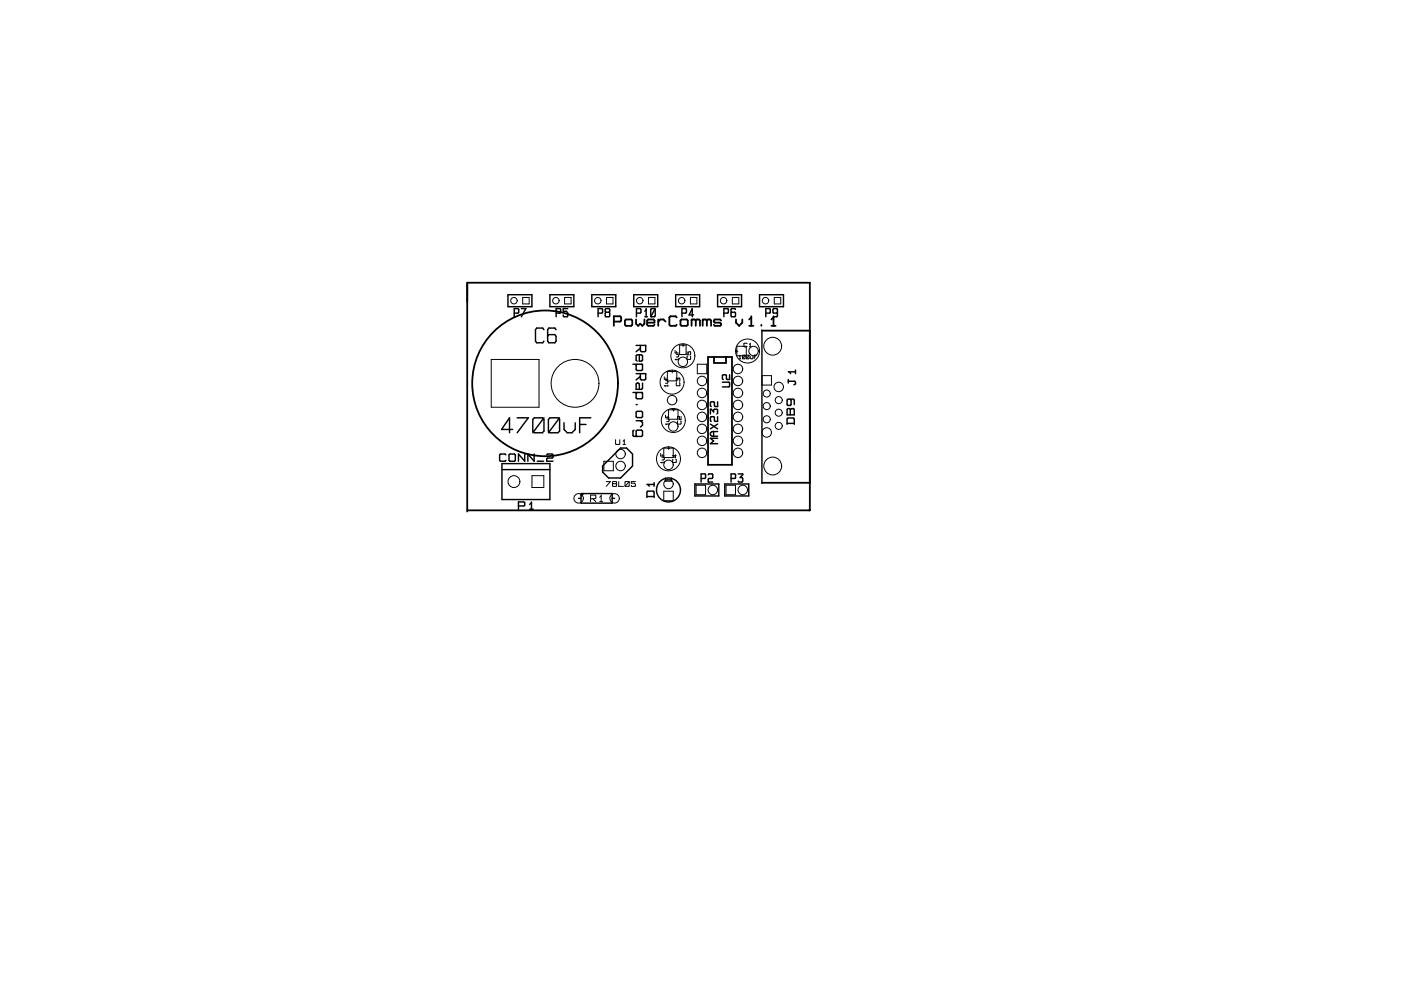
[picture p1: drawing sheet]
<svg xmlns="http://www.w3.org/2000/svg" width="297mm" height="210mm" viewBox="0 0 297 210" stroke-linecap="round" stroke-linejoin="round" font-family="sans-serif">
<g fill="none" stroke="#000" stroke-width=".38">
<path d="M130.1 68.2h1.4l.2-.2v-.7l-.2-.2h-1.4v2M132.7 67.7h1.1l.3 .3v.9l-.3 .2h-1.1l-.2-.2v-.9zM134.9 67.7v.9l.4 .5 .4-.5 .5 .5 .4-.5v-.9M137.2 68.4h1.6v-.4l-.3-.3h-1.1l-.2 .3v.9l.2 .2h1.1l.3-.2M139.6 68.2l.4-.5h.7l.4 .5M139.6 67.7v1.4M143.5 67.3l-.2-.2h-1.2l-.2 .2v1.6l.2 .2h1.2l.2-.2M144.5 67.7h1.1l.2 .3v.9l-.2 .2h-1.1l-.2-.2v-.9zM146.6 68l.3-.3h.4l.2 .3M146.6 67.7v1.4M147.5 68l.2-.3h.5l.2 .3v1.1M147.5 68v1.1"/>
<path d="M149 68l.2-.3h.4l.3 .3M149 67.7v1.4M149.9 68l.2-.3h.4l.3 .3v1.1M149.9 68v1.1M150.1 75.7h5.1v22.9h-5.1zM151.4 75.7v1.3h2.5v-1.3M152.9 68l-.2-.3h-1.1l-.3 .3 .3 .4h1.1l.2 .5-.2 .2h-1.1l-.3-.2M156 67.7v.7l.7 .7 .7-.7v-.7M158.8 69.1h.9M159.3 67.1v2M159.3 67.3l-.5 .4M161.4 68.9v.2"/>
<path d="M161.5 70.1h10.2M163.6 69.1h.8M164 67.1v2M164 67.3l-.4 .4M99.1 108.2h72.6v-48.3h-72.6v48.6M161.5 102.4h10.2"/>
<circle cx="115.6" cy="81.3" r="15.4"/>
</g>
<g fill="none" stroke="#000" stroke-width=".3">
<path d="M107.7 62.5h5.1v2.5h-5.1zM109 66.4h.8l.2-.2-.2-.8h-.8v1.8M110.5 65.4h1l-1 1.8M115.3 69.9l-.2-.3h-1.3l-.3 .3v2.4l.3 .4h1.3l.2-.4M116.6 62.5h5.1v2.5h-5.1zM117.9 69.9l-.3-.3h-1.2l-.3 .3v2.4l.3 .4h1.2l.3-.4v-1l-.3-.4h-1.2l-.3 .4M117.9 66.4h.8l.2-.2-.2-.8h-.8v1.8M120.4 65.4h-1v.6h.7l.3 .4v.6l-.2 .2h-.6l-.2-.4M125.5 62.5h5.1v2.5h-5.1zM126.8 66.4h.8l.2-.2-.2-.8h-.8v1.8M128.5 66.2l-.2-.2 .2-.6h.6l.2 .2-.2 .6M128.5 66.2l-.2 .2 .2 .8h.6l.2-.2-.2-.8"/>
<path d="M128.5 66.2h.6M134.2 77.2h2M134.4 62.5h5v2.5h-5zM134.9 73.2h2v1.2l-.2 .2h-.7l-.2-.2v-1.2M134.9 79.2h2v1.2l-.2 .2h-.7l-.2-.2v-1.2M134.9 66.4h.9l.1-.2-.1-.8h-.9v1.8M135.1 77.2l-.2 .2v1l.2 .2h.9l.2-.2v-1l-.2-.2M135.5 75.2v1.4h.5l.2-.2v-1l-.2-.2h-.9l-.2 .2v1l.2 .2M135.8 73.8l-.9 .8M135.8 79.8l-.9 .8M136.7 67.2h.6M137 65.4v1.8"/>
<path d="M137 65.6l-.3 .4M138.1 65.4h.7l.1 .2v1.4l-.1 .2h-.7l-.1-.2v-1.4zM138.9 65.4l-.9 1.8M143.3 62.5h5v2.5h-5zM144.6 66.4h.8l.1-.2-.1-.8h-.8v1.8M147.1 66.8h-1l.7-1.4v1.8M152.1 62.5h5.1v2.5h-5.1zM153.5 66.4h.8l.1-.2-.1-.8h-.8v1.8M154.7 79.5v1l-.7-.2v-.7l-.2-.1h-.5l-.1 .1v.7l.1 .2M155.9 65.6l-.1-.2h-.7l-.1 .2v1.4l.1 .2h.7l.1-.2-.1-.8h-.7l-.1 .2M161 62.5h5.1v2.5h-5.1zM161.5 70v32.5"/>
<path d="M162.4 66.4h.8l.1-.2-.1-.8h-.8v1.8M164.8 66.2l-.1 .2h-.7l-.1-.2 .1-.8h.7l.1 .2v1.4l-.1 .2h-.7M167.1 78.8h1.6M167.3 78.8l.3 .4M168.7 78.5v.7M171.7 77.1v18.3M106.4 99.6h10.2M106.4 98.3h10.2v7.6h-10.2zM107.3 96.4l-.2-.1h-1l-.2 .1v1.2l.2 .2h1l.2-.2M107.9 96.4l.2-.1h1l.2 .1v1.2l-.2 .2h-1l-.2-.2zM108.7 91.1h-2.4l1.7-2.5v3.2M109.6 88.6h2.4l-2.4 3.2"/>
<path d="M111.3 96.3v1.5l-1.4-1.5v1.5M113.3 96.3v1.5l-1.4-1.5v1.5M113.3 88.6h1.7l.3 .3v2.5l-.3 .4h-1.7l-.3-.4v-2.5zM113.9 97.8h1.3M115.3 88.6l-2.3 3.2M115.9 96.4l.2-.1h1l.1 .1v.5l-.1 .2h-1l-.2 .2v.5h1.3M116.6 88.6h1.7l.3 .3v2.5l-.3 .4h-1.7l-.3-.4v-2.5zM118.6 88.6l-2.3 3.2M119.6 89.6v1.5l.7 .7h1l.7-.7v-1.5M122.9 90h1.4M125.3 88.6h-2.4v3.2M127.8 98.8l3.8-3.8h1.2l1.3 1.3v2.5l-2.5 2.5h-2.6l-1.2-1.2z"/>
<path d="M134.2 83.2h2M134.4 91.2l-.2 .2v.9l.2 .2h1.6l.2-.2v-.9l-.2-.2h-.9l-.2 .2v.9l.2 .2M134.9 87.4l.2-.2h.9l.2 .2v1l-.2 .1h-.9l-.2-.1zM134.9 85.8h.2M134.9 89.2h1.3M135.1 83.2l-.2 .2v1l.2 .1h.9l.2-.1v-1l-.2-.2M135.8 89.2l.4 .4v.6l-.4 .3M136.2 81.2v1.2l-.2 .2h-1.1v-1.2l.2-.2 .4 .2v1.2M150.6 87.8v-1h.2l.5 .5v-.4l.2-.1h.5l.1 .1v.7l-.1 .2M150.6 89.9l1.5 1M151.3 91.5v1M152.1 85.2v1h-.5l-.1-.1v-.8l-.7-.1-.2 .1v.8l.2 .1"/>
<path d="M152.1 88.3v1l-.6-.1v-.7l-.2-.2h-.5l-.2 .2v.7l.2 .1M152.1 92.9h-1.5l.7 .6-.7 .6h1.5M152.1 91.5h-1.1l-.4 .3v.4l.4 .3h1.1M152.1 89.9l-1.5 1M153.2 81h1.3l.2 .2v.7l-.2 .1h-1.3M166.9 89.8h1.5M166.9 90v-1.2l.1-.2h1.2l.2 .2v1.2M167 86.6h.4l.2 .2 .6-.2 .2 .2v1.2h-1.5v-1.2zM167.1 80.8h1.4l.2 .2v.4l-.4 .2M167.1 80.5v.7M167.6 84.6l.1 .2v1l-.1 .2h-.6l-.1-.2v-1l.1-.2h1.2l.2 .2v1M167.6 86.8v1.2"/>
<path d="M109.9 107.3h1.2l.2-.2v-.5l-.2-.2h-1.2v1.6M112.3 108h.8M112.7 106.4v1.6M112.7 106.6l-.4 .3M122.7 105.7h.5M123.2 104.6h6.6v2.1h-6.6zM123.7 104.6l-.5 .6M129.8 105.7h.5M137.2 105.3h1.5M137.2 105.5v-1.2l.1-.2h1.2l.2 .2v1.2M137.2 102.7h1.5M137.3 102.7l.4 .4"/>
<path d="M138.7 102.3v.8M141.1 101.3v.7h1.3v-.7M147.3 102.6h5.1v2.6h-5.1zM148.7 101.4h.8l.1-.2-.1-.7h-.8v1.7M150.2 100.7l.1-.2h.7l.1 .2-.1 .7h-.7l-.1 .2v.6h.9M153.7 102.6h5.1v2.6h-5.1zM155 101.4h.8l.2-.2-.2-.7h-.8v1.7M156.5 100.5h1v.2l-.6 .5h.4l.2 .2v.6l-.2 .2h-.7l-.1-.2"/>
<circle cx="141.7" cy="103.9" r="2.54"/>
</g>
<g fill="none" stroke="#000" stroke-width=".21">
<path d="M104.2 76.2h10.1v10.1h-10.1zM110.8 63.1h1.4v1.3h-1.4zM119.7 63.1h1.4v1.3h-1.4zM128.6 63.1h1.4v1.3h-1.4zM137.5 63.1h1.4v1.3h-1.4zM140.8 79.9v.5h.8M141.5 78.8h2v2h-2zM142.5 78.5v.6M143.1 76.2h.8M143.1 74.3v.6h.8M143.2 76.2l.2 .2M143.4 75.1l.5 .2-.2 .4h-.3"/>
<path d="M143.5 74.5v.4M143.9 76v.4M144.1 73.2h1.4v2h-1.4zM144.6 73.2h.5M144.8 72.9v.6M145.7 74.6v.6h.2v-.4l.2-.2h.2l.1 .5-.1 .1M145.8 75.5v.7h.5v-.7M146.4 63.1h1.4v1.3h-1.4zM147.8 77.2h2v2h-2zM155.3 63.1h1.3v1.3h-1.3zM155.9 74.5h.6M156.2 73.4h2v2h-2z"/>
<path d="M156.7 76.1h.4M156.9 75.3v.8M156.9 75.4l-.2 .2M157.5 75.3l.5 .1-.1 .7-.5-.1zM158 75.3l-.6 .8M158.3 75.3l.5 .1-.1 .7-.4-.1zM158.4 72.9h-.7v.6h.7M158.8 75.3l-.5 .8M158.9 73.5h.4M159.1 72.8v.7M159.1 72.9l-.2 .1M159.1 75.6l.1 .5 .4-.2v-.3"/>
<path d="M159.9 75.7h.3M160.5 75.3h-.6v.8M161.6 79.6h2v2h-2zM164.2 63.1h1.3v1.3h-1.3zM128 97.8h2v2h-2zM130.5 93.2v.9l.1 .1 .8-.1v-.9M132.1 94.2h.5M132.4 93.2v1M132.4 93.3l-.3 .3M140.1 98h.7M140.1 96.1v.6h.7M140.2 98l.1 .2"/>
<path d="M140.3 97l.5 .1-.1 .4h-.4M140.4 96.4v.3M140.7 95h2v2h-2zM140.8 81.8h.8M140.8 97.9v.3M140.9 81.8l.2 .1M141.1 80.7l.5 .2-.2 .4h-.3M141.1 89.9h.8M141.1 88v.6h.8M141.2 80.1v.3M141.2 89.9l.2 .2M141.4 88.8l.5 .2-.2 .4h-.3"/>
<path d="M141.4 88.2v.4M141.5 95h.5M141.6 81.6v.3M141.7 86.9h2.1v2h-2.1zM141.8 94.7v.6M141.9 89.8v.3M142.7 97.4v.7h.6v-.7M142.8 86.6v.6M143.2 96.4v.7l-.6-.5h.8M143.4 80.8v-.6l.3 .3 .1-.3h.3v.6M143.5 81.1v.7h.6v-.7M143.7 89.3v.6h.6v-.6"/>
<path d="M144.4 88.3v.7l-.3-.1-.1-.6h-.3v.7M112.8 100.9h2.5v2.5h-2.5zM125.2 105.7h1l.1-.1v-.5l-.1-.1h-1v1.4M125.7 105.7l.6 .7M127.1 106.4h.7M127.5 105v1.4M127.5 105.1l-.4 .3M128.5 102.1h.9l-.9 1M130 102.6l-.2-.2 .2-.3h.6l.1 .1-.1 .4M130 102.6l-.2 .1 .2 .4 .7-.1-.1-.4M130 102.6h.6M131.2 102.1v1h1"/>
<path d="M132.5 102.2l.8-.1 .1 .1v.8l-.1 .1-.8-.1zM133.4 102.1l-.9 1M134.7 102.1h-.9v.3h.7l.2 .3v.3l-.7 .1-.2-.2M140.7 104.2h2v2h-2zM147.6 102.9h2v2h-2zM153.9 102.9h2v2h-2z"/>
<circle cx="109" cy="63.8" r=".69"/>
<circle cx="117.9" cy="63.8" r=".69"/>
<circle cx="126.7" cy="63.8" r=".69"/>
<circle cx="135.6" cy="63.8" r=".69"/>
<circle cx="144.5" cy="63.8" r=".69"/>
<circle cx="144.8" cy="75.4" r="2.54"/>
<circle cx="144.8" cy="76.7" r="1"/>
<circle cx="153.4" cy="63.8" r=".69"/>
<circle cx="156.5" cy="78.2" r="1"/>
<circle cx="158.5" cy="74.4" r="2.54"/>
<circle cx="159.8" cy="74.4" r="1"/>
<circle cx="162.3" cy="63.8" r=".69"/>
<circle cx="163.8" cy="73.4" r="1.89"/>
<circle cx="121.9" cy="81.3" r="5.1"/>
<circle cx="131.6" cy="96.3" r="1"/>
<circle cx="131.6" cy="98.8" r="1"/>
<circle cx="141.7" cy="97.3" r="2.54"/>
<circle cx="141.7" cy="98.6" r="1"/>
<circle cx="142.5" cy="81" r="2.54"/>
<circle cx="142.5" cy="84.8" r="1"/>
<circle cx="142.7" cy="89.2" r="2.54"/>
<circle cx="142.7" cy="90.4" r="1"/>
<circle cx="148.8" cy="80.8" r="1"/>
<circle cx="148.8" cy="88.4" r="1"/>
<circle cx="148.8" cy="90.9" r="1"/>
<circle cx="148.8" cy="93.5" r="1"/>
<circle cx="148.8" cy="83.3" r="1"/>
<circle cx="148.8" cy="85.9" r="1"/>
<circle cx="148.8" cy="96" r="1"/>
<circle cx="156.5" cy="93.5" r="1"/>
<circle cx="156.5" cy="90.9" r="1"/>
<circle cx="156.5" cy="80.8" r="1"/>
<circle cx="156.5" cy="96" r="1"/>
<circle cx="156.5" cy="88.4" r="1"/>
<circle cx="156.5" cy="85.9" r="1"/>
<circle cx="156.5" cy="83.3" r="1"/>
<circle cx="162.6" cy="91.7" r="1"/>
<circle cx="162.6" cy="83.4" r=".75"/>
<circle cx="162.6" cy="86.1" r=".75"/>
<circle cx="162.6" cy="88.9" r=".75"/>
<circle cx="163.8" cy="98.8" r="1.89"/>
<circle cx="165.1" cy="82" r="1"/>
<circle cx="165.1" cy="87.5" r=".75"/>
<circle cx="165.1" cy="84.8" r=".75"/>
<circle cx="165.1" cy="90.3" r=".75"/>
<circle cx="109" cy="102.1" r="1.26"/>
<circle cx="122.7" cy="105.7" r="1"/>
<circle cx="130.3" cy="105.7" r="1"/>
<circle cx="141.7" cy="102.6" r="1"/>
<circle cx="151.1" cy="103.9" r="1"/>
<circle cx="157.5" cy="103.9" r="1"/>
</g>
<circle cx="153.9" cy="75.7" r=".19" fill="#000"/>
</svg>
